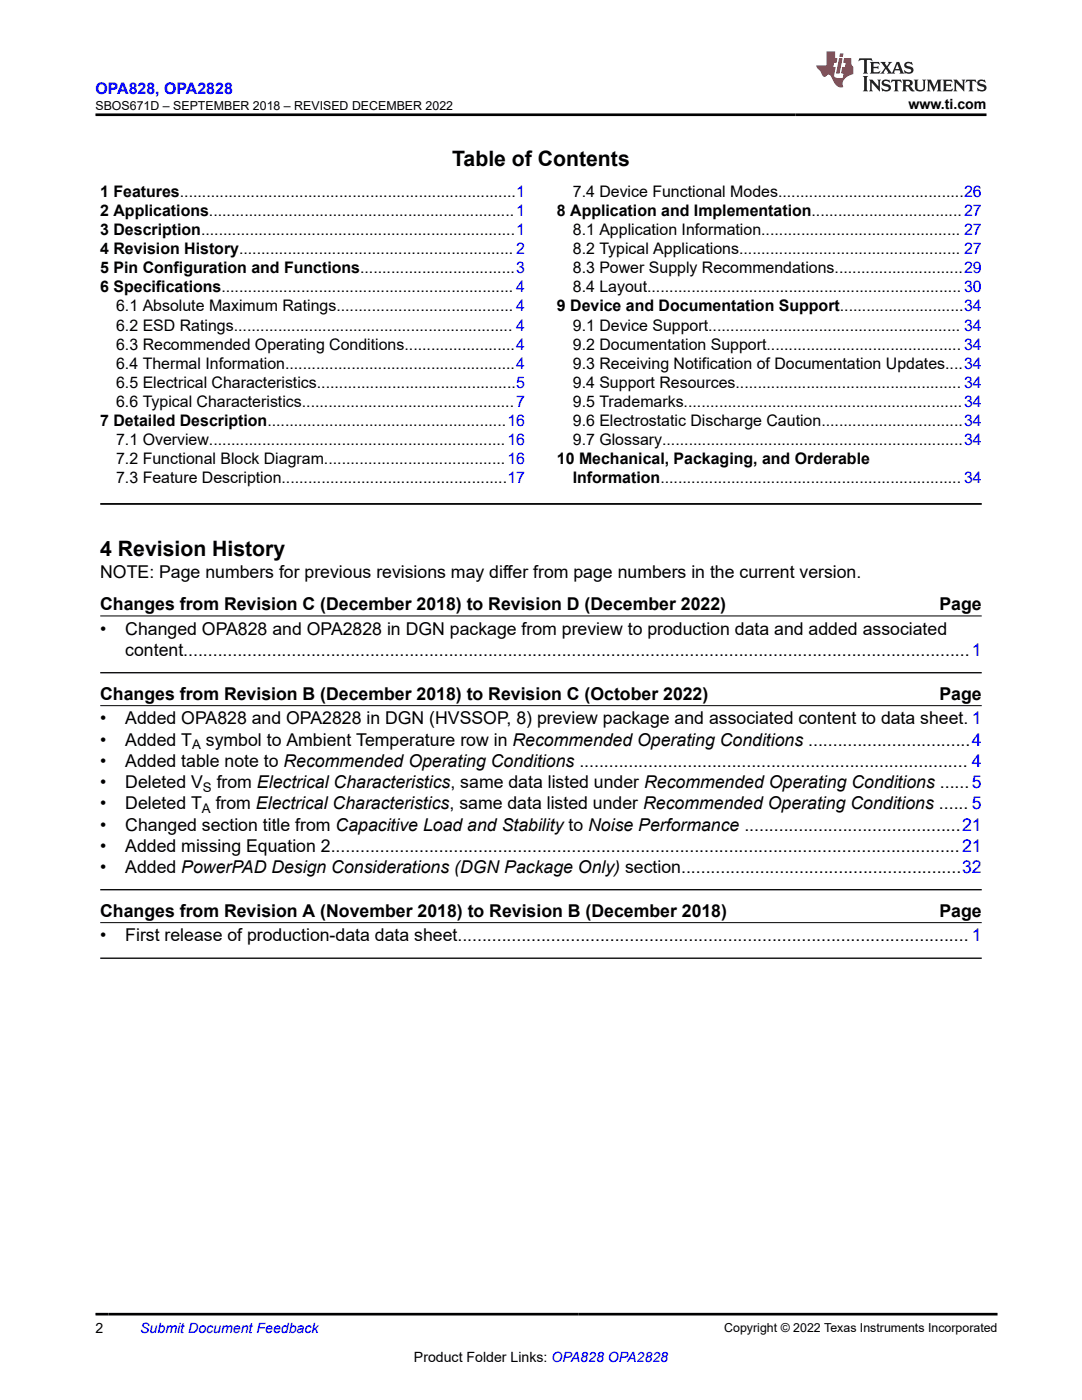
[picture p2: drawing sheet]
<svg xmlns="http://www.w3.org/2000/svg" width="216mm" height="279mm" viewBox="0 0 216 279" stroke-linecap="round" stroke-linejoin="round" font-family="sans-serif">
<defs><g id="words">
<g font-size="4.2">
<text x="90.2" y="33">Table of Contents</text>
<text x="20" y="111">4 Revision History</text>
</g>
<g font-size="3.5">
<text x="20" y="115.4">NOTE: Page numbers for previous revisions may differ from page numbers in the current version.</text>
<text x="20" y="121.7">Changes from Revision C (December 2018) to Revision D (December 2022)</text>
<text x="187.5" y="121.7">Page</text>
<text x="20" y="126.7">•</text>
<text x="25" y="126.7">Changed OPA828 and OPA2828 in DGN package from preview to production data and added associated</text>
<text x="25" y="130.9">content................................................................................................................................................................1</text>
<text x="20" y="139.6">Changes from Revision B (December 2018) to Revision C (October 2022)</text>
<text x="187.5" y="139.6">Page</text>
<text x="20" y="144.6">•</text>
<text x="20" y="148.8">•</text>
<text x="25" y="144.6">Added OPA828 and OPA2828 in DGN (HVSSOP, 8) preview package and associated content to data sheet. 1</text>
<text x="25" y="148.8">Added T</text>
<text x="41.1" y="148.8">symbol to Ambient Temperature row in Recommended Operating Conditions .................................4</text>
<text x="20" y="153">•</text>
<text x="25" y="153">Added table note to Recommended Operating Conditions ............................................................................... 4</text>
<text x="20" y="157.3">•</text>
<text x="20" y="161.5">•</text>
<text x="25" y="157.3">Deleted V</text>
<text x="25" y="161.5">Deleted T</text>
<text x="43" y="161.5">from Electrical Characteristics, same data listed under Recommended Operating Conditions ...... 5</text>
<text x="43.2" y="157.3">from Electrical Characteristics, same data listed under Recommended Operating Conditions ......5</text>
<text x="20" y="165.7">•</text>
<text x="25" y="165.7">Changed section title from Capacitive Load and Stability to Noise Performance ............................................21</text>
<text x="20" y="170">•</text>
<text x="25" y="170">Added missing Equation 2................................................................................................................................21</text>
<text x="20" y="174.2">•</text>
<text x="25" y="174.2">Added PowerPAD Design Considerations (DGN Package Only) section.........................................................32</text>
<text x="20" y="182.9">Changes from Revision A (November 2018) to Revision B (December 2018)</text>
<text x="187.5" y="182.9">Page</text>
<text x="20" y="187.9">•</text>
<text x="25" y="187.9">First release of production-data data sheet........................................................................................................ 1</text>
</g>
<text font-size="3.2" fill="#00f" x="19" y="18.7">OPA828, OPA2828</text>
<g font-size="3.2">
<text x="20" y="39.3">1 Features............................................................................1</text>
<text x="114.3" y="39.3">7.4 Device Functional Modes..........................................26</text>
<text x="20" y="43.1">2 Applications.....................................................................1</text>
<text x="20" y="46.9">3 Description.......................................................................1</text>
<text x="111.1" y="43.1">8 Application and Implementation..................................27</text>
<text x="114.3" y="46.9">8.1 Application Information............................................. 27</text>
<text x="20" y="50.7">4 Revision History.............................................................. 2</text>
<text x="114.3" y="50.7">8.2 Typical Applications.................................................. 27</text>
<text x="20" y="54.5">5 Pin Configuration and Functions...................................3</text>
<text x="20" y="58.3">6 Specifications.................................................................. 4</text>
<text x="114.3" y="54.5">8.3 Power Supply Recommendations.............................29</text>
<text x="114.3" y="58.3">8.4 Layout....................................................................... 30</text>
<text x="23.2" y="62.2">6.1 Absolute Maximum Ratings........................................ 4</text>
<text x="23.2" y="66">6.2 ESD Ratings............................................................... 4</text>
<text x="111.1" y="62.2">9 Device and Documentation Support............................34</text>
<text x="114.3" y="66">9.1 Device Support......................................................... 34</text>
<text x="23.2" y="69.8">6.3 Recommended Operating Conditions.........................4</text>
<text x="114.3" y="69.8">9.2 Documentation Support............................................ 34</text>
<text x="23.2" y="73.6">6.4 Thermal Information....................................................4</text>
<text x="23.2" y="77.4">6.5 Electrical Characteristics.............................................5</text>
<text x="114.3" y="73.6">9.3 Receiving Notification of Documentation Updates....34</text>
<text x="114.3" y="77.4">9.4 Support Resources................................................... 34</text>
<text x="23.2" y="81.2">6.6 Typical Characteristics................................................7</text>
<text x="114.3" y="81.2">9.5 Trademarks...............................................................34</text>
<text x="20" y="85">7 Detailed Description......................................................16</text>
<text x="23.2" y="88.8">7.1 Overview...................................................................16</text>
<text x="114.3" y="85">9.6 Electrostatic Discharge Caution................................34</text>
<text x="114.3" y="88.8">9.7 Glossary....................................................................34</text>
<text x="23.2" y="92.6">7.2 Functional Block Diagram.........................................16</text>
<text x="111.1" y="92.6">10 Mechanical, Packaging, and Orderable</text>
<text x="23.2" y="96.4">7.3 Feature Description...................................................17</text>
<text x="114.3" y="96.4">Information.................................................................... 34</text>
</g>
<g font-size="2.8">
<text x="181.3" y="21.8">www.ti.com</text>
<text x="19" y="266.1">2</text>
<text x="82.6" y="271.7">Product Folder Links: OPA828 OPA2828</text>
</g>
<text font-size="2.8" fill="#00f" x="28" y="266.1">Submit Document Feedback</text>
<g font-size="2.6">
<text x="38.3" y="149.5">A</text>
<text x="40.5" y="158">S</text>
<text x="40.3" y="162.2">A</text>
</g>
<g font-size="2.5">
<text x="19" y="21.9">SBOS671D – SEPTEMBER 2018 – REVISED DECEMBER 2022</text>
<text x="144.5" y="265.8">Copyright © 2022 Texas Instruments Incorporated</text>
</g>
</g></defs>
<path d="M20 100.6h175.9" fill="none" stroke="#000" stroke-width=".35"/>
<path d="M20 122.9h175.9M20 140.8h175.9M20 184.1h175.9" fill="none" stroke="#000" stroke-width=".2"/>
<path d="M20 134.3h175.9M20 177.6h175.9M20 191.2h175.9" fill="none" stroke="#000" stroke-width=".26"/>
<path d="M171.5 11.6l-.2 .6 .5-.2h.6v.1v2.2l-.2 .4h1l-.2-.4v-2.2v-.1h.5l.5 .2-.1-.6zM173.6 12.4l.2 .3v1.6l-.2 .4h1.9l.1-.6a1.08 1.08 0 0 1-1.3 .2v-.7h.6l.4 .2v-.7l-.4 .2h-.6v-.5l.2-.2a1 1 0 0 1 1 .3l-.1-.5zM175.7 12.4l.9 1.1-1 1.2h.9l-.2-.2 .5-.8 .4 .8-.2 .2h1.6l-.2-.2 .2-.5h.9l.1 .5-.1 .2h.9l-.2-.4-.8-1.9h-.5l-.9 2.1-.9-1.1 .9-1h-.8l.2 .2-.4 .6-.4-.6 .2-.2zM179 12.8l.4 1h-.7zM180.7 12.5a.65 .65 0 0 0-.2 .7 .65 .65 0 0 0 .6 .5l.6 .1 .1 .3a.79 .79 0 0 1-.7 .4 .79 .79 0 0 1-.7-.5l.1 .7 .2-.1a.93 .93 0 0 0 1.1 0 .93 .93 0 0 0 .4-.9 1.46 1.46 0 0 0-1.2-.6l-.1-.3a1.09 1.09 0 0 1 1.2 .2l-.2-.6-.1 .1-.5-.2zM172.2 15.2l.2 .4v2.2l-.2 .4h1l-.2-.4v-2.2l.2-.4zM173.4 15.9l.2 .4v1.5l-.2 .4h.8l-.3-.4 .1-1.3 1.6 1.8v-2l.2-.4h-.7l.1 .2 .1 1.1-1.2-1.3zM176.2 16a.65 .65 0 0 0-.2 .8 .65 .65 0 0 0 .6 .4l.6 .2 .1 .2a.79 .79 0 0 1-.7 .4 .79 .79 0 0 1-.7-.5l.1 .7 .2-.1a.93 .93 0 0 0 1.1 .1 .93 .93 0 0 0 .4-1 1.46 1.46 0 0 0-1.2-.5l-.1-.4a1.09 1.09 0 0 1 1.2 .2l-.1-.6-.2 .1-.5-.1zM177.9 15.9l-.1 .6a.63 .63 0 0 1 .8-.3v1.6l-.3 .4h1l-.2-.4v-1.6a.66 .66 0 0 1 .8 .3l-.1-.6zM180 15.9l.2 .4v1.5l-.2 .4h1l-.2-.2-.1-.7h.5l.1 .2a.79 .79 0 0 0 1.2 .6l-1-.9a.61 .61 0 0 0 .6-.6 .61 .61 0 0 0-.5-.7zM180.8 16.2h.1a.47 .47 0 0 1 .5 .1 .47 .47 0 0 1 .1 .5l-.1 .1-.7 .1zM182.3 15.9l.2 .2a2.27 2.27 0 0 0 .4 2 1.04 1.04 0 0 0 1.7-.7v-1.3l.2-.2h-.8l.2 .4v1.1a.6 .6 0 0 1-.6 .6 .6 .6 0 0 1-.6-.6v-1.1l.3-.4zM184.9 15.9l.2 .4v1.5l-.2 .4h.8l-.3-.4v-1.4l.9 1.9 .9-1.9v1.4l-.3 .4h1l-.2-.4v-1.5l.2-.4h-.8l-.7 1.5-.6-1.5zM188.1 15.9l.2 .4v1.5l-.2 .4h1.9l.1-.6a1.09 1.09 0 0 1-1.3 .2v-.7h.6l.4 .2v-.6l-.4 .2h-.6v-.6l.2-.1a1.01 1.01 0 0 1 1 .3l-.1-.6zM190.2 15.9l.3 .4v1.5l-.3 .4h.8l-.2-.4v-1.3l1.6 1.8v-2l.2-.4h-.7l.2 .2v1.1l-1.2-1.3zM192.8 15.9l-.1 .6a.63 .63 0 0 1 .8-.3v1.6l-.3 .4h1l-.2-.4v-1.6a.66 .66 0 0 1 .8 .3l-.1-.6zM195.2 16a.65 .65 0 0 0-.2 .8 .65 .65 0 0 0 .6 .4l.6 .2 .2 .2a.79 .79 0 0 1-.7 .4 .79 .79 0 0 1-.7-.5l.1 .7 .2-.1a.93 .93 0 0 0 1 .1 .93 .93 0 0 0 .5-1 1.46 1.46 0 0 0-1.3-.5v-.4a1.09 1.09 0 0 1 1.2 .2l-.2-.6-.2 .1-.5-.1z" fill="#231f20"/>
<path d="M164.9 10.3v2.7h-2l.1 .4 .8 1a.95 .95 0 0 0 1 .9 .59 .59 0 0 1 .5-.4 .59 .59 0 0 1 .5 .3l.4 .8a1.59 1.59 0 0 0 2.1 1.4 1.61 1.61 0 0 1 1-2.3l1-.3-.1-1.5a1.59 1.59 0 0 1-.3-1.7h-1.5l-.2 .9h.6l-.2 .9h-.5l-.2 .9v.3l.4 .1-.1 .9h-.7a.73 .73 0 0 1-1-.7l.3-1.5h-.5l.1-.9h.5l.2-.9h-.5v-1.3zM167.4 11.6l-.6 3.1h.7l.6-3.1zM167.6 10.7l-.1 .6h.7l.1-.6z" fill="#ed1c24"/>
<path d="M19 22.9h177.8M19 262.3h180" fill="none" stroke="#000" stroke-width=".53"/>
<use href="#words"/>
</svg>
